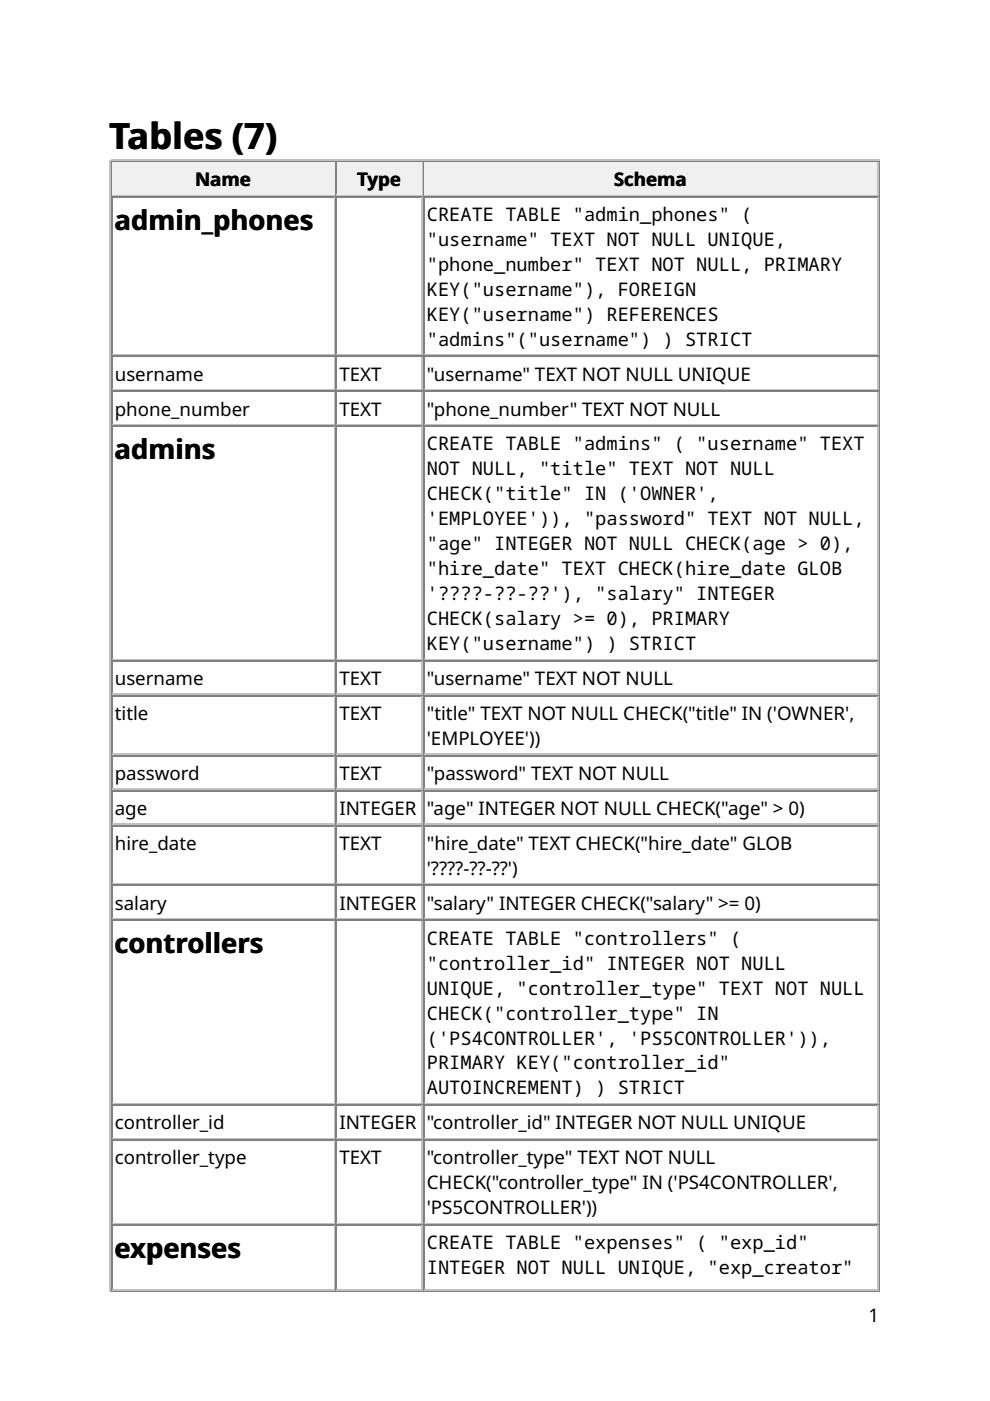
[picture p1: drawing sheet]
<svg xmlns="http://www.w3.org/2000/svg" width="210mm" height="297mm" viewBox="0 0 210 297" stroke-linecap="round" stroke-linejoin="round" font-family="sans-serif">
<defs><g id="words">
<text font-size="7.7" x="23.1" y="31.5">Tables (7)</text>
<g font-size="5.8">
<text x="24.2" y="48.7">admin_phones</text>
<text x="24.2" y="97.4">admins</text>
<text x="24.2" y="202.1">controllers</text>
<text x="24.2" y="266.7">expenses</text>
</g>
<g font-size="4">
<text x="41.4" y="39.4">Name</text>
<text x="75.8" y="39.4">Type</text>
<text x="130.1" y="39.4">Schema</text>
<text x="90.5" y="46.8">CREATE TABLE &quot;admin_phones&quot; (</text>
<text x="90.5" y="52.1">&quot;username&quot; TEXT NOT NULL UNIQUE,</text>
<text x="90.5" y="57.4">&quot;phone_number&quot; TEXT NOT NULL, PRIMARY</text>
<text x="90.5" y="62.7">KEY(&quot;username&quot;), FOREIGN</text>
<text x="90.5" y="68">KEY(&quot;username&quot;) REFERENCES</text>
<text x="90.5" y="73.3">&quot;admins&quot;(&quot;username&quot;) ) STRICT</text>
<text x="24.3" y="80.7">username</text>
<text x="72" y="80.7">TEXT</text>
<text x="90.5" y="80.7">&quot;username&quot; TEXT NOT NULL UNIQUE</text>
<text x="24.3" y="88.1">phone_number</text>
<text x="72" y="88.1">TEXT</text>
<text x="90.5" y="88.1">&quot;phone_number&quot; TEXT NOT NULL</text>
<text x="90.5" y="95.5">CREATE TABLE &quot;admins&quot; ( &quot;username&quot; TEXT</text>
<text x="90.5" y="100.8">NOT NULL, &quot;title&quot; TEXT NOT NULL</text>
<text x="90.5" y="106.1">CHECK(&quot;title&quot; IN ('OWNER',</text>
<text x="90.5" y="111.4">'EMPLOYEE')), &quot;password&quot; TEXT NOT NULL,</text>
<text x="90.5" y="116.7">&quot;age&quot; INTEGER NOT NULL CHECK(age &gt; 0),</text>
<text x="90.5" y="122">&quot;hire_date&quot; TEXT CHECK(hire_date GLOB</text>
<text x="90.5" y="127.3">'????-??-??'), &quot;salary&quot; INTEGER</text>
<text x="90.5" y="132.6">CHECK(salary &gt;= 0), PRIMARY</text>
<text x="90.5" y="137.8">KEY(&quot;username&quot;) ) STRICT</text>
<text x="24.3" y="145.3">username</text>
<text x="72" y="145.3">TEXT</text>
<text x="90.5" y="145.3">&quot;username&quot; TEXT NOT NULL</text>
<text x="24.3" y="152.7">title</text>
<text x="72" y="152.7">TEXT</text>
<text x="90.5" y="152.7">&quot;title&quot; TEXT NOT NULL CHECK(&quot;title&quot; IN ('OWNER',</text>
<text x="90.5" y="158">'EMPLOYEE'))</text>
<text x="24.3" y="165.4">password</text>
<text x="72" y="165.4">TEXT</text>
<text x="90.5" y="165.4">&quot;password&quot; TEXT NOT NULL</text>
<text x="24.3" y="172.8">age</text>
<text x="72" y="172.8">INTEGER</text>
<text x="90.5" y="172.8">&quot;age&quot; INTEGER NOT NULL CHECK(&quot;age&quot; &gt; 0)</text>
<text x="24.3" y="180.2">hire_date</text>
<text x="72" y="180.2">TEXT</text>
<text x="90.5" y="180.2">&quot;hire_date&quot; TEXT CHECK(&quot;hire_date&quot; GLOB</text>
<text x="90.5" y="185.5">'????-??-??')</text>
<text x="24.3" y="192.9">salary</text>
<text x="72" y="192.9">INTEGER</text>
<text x="90.5" y="192.9">&quot;salary&quot; INTEGER CHECK(&quot;salary&quot; &gt;= 0)</text>
<text x="90.5" y="200.3">CREATE TABLE &quot;controllers&quot; (</text>
<text x="90.5" y="205.6">&quot;controller_id&quot; INTEGER NOT NULL</text>
<text x="90.5" y="210.9">UNIQUE, &quot;controller_type&quot; TEXT NOT NULL</text>
<text x="90.5" y="216.2">CHECK(&quot;controller_type&quot; IN</text>
<text x="90.5" y="221.5">('PS4CONTROLLER', 'PS5CONTROLLER')),</text>
<text x="90.5" y="226.7">PRIMARY KEY(&quot;controller_id&quot;</text>
<text x="90.5" y="232">AUTOINCREMENT) ) STRICT</text>
<text x="24.3" y="239.4">controller_id</text>
<text x="72" y="239.4">INTEGER</text>
<text x="90.5" y="239.4">&quot;controller_id&quot; INTEGER NOT NULL UNIQUE</text>
<text x="24.3" y="246.9">controller_type</text>
<text x="72" y="246.9">TEXT</text>
<text x="90.5" y="246.9">&quot;controller_type&quot; TEXT NOT NULL</text>
<text x="90.5" y="252.1">CHECK(&quot;controller_type&quot; IN ('PS4CONTROLLER',</text>
<text x="90.5" y="257.4">'PS5CONTROLLER'))</text>
<text x="90.5" y="264.8">CREATE TABLE &quot;expenses&quot; ( &quot;exp_id&quot;</text>
<text x="90.5" y="270.1">INTEGER NOT NULL UNIQUE, &quot;exp_creator&quot;</text>
<text x="184.1" y="280.2">1</text>
</g>
</g></defs>
<path d="M23.4 33.9v239.9M23.5 34h163M71 34.4v6.9M23.8 41.4h47.4" fill="none" stroke="#c0c0c0" stroke-width=".26"/>
<path d="M23.7 34.1v7.4M23.8 34.3h47.4M186.4 34.1v239.5M23.5 273.7h163" fill="none" stroke="#808080" stroke-width=".26"/>
<g fill="#f0f0f0">
<path d="M23.8 34.4h47.1v6.9h-47.1z"/>
<path d="M41.3 34.9h12.1v5.8h-12.1z"/>
</g>
<path d="M71.3 34.1v7.4M71.4 34.3h18.3" fill="none" stroke="#808080" stroke-width=".26"/>
<path d="M89.6 34.4v6.9M71.4 41.4h18.3" fill="none" stroke="#c0c0c0" stroke-width=".26"/>
<g fill="#f0f0f0">
<path d="M71.4 34.4h18v6.9h-18z"/>
<path d="M75.7 34.9h9.5v5.8h-9.5z"/>
</g>
<path d="M89.8 34.1v7.4M90 34.3h96.3" fill="none" stroke="#808080" stroke-width=".26"/>
<path d="M186.1 34.4v6.9M90 41.4h96.3" fill="none" stroke="#c0c0c0" stroke-width=".26"/>
<g fill="#f0f0f0">
<path d="M90 34.4h96v6.9h-96z"/>
<path d="M130.2 34.9h15.6v5.8h-15.6z"/>
</g>
<g fill="none" stroke="#808080" stroke-width=".26">
<path d="M23.7 41.5v232.1M23.8 41.7h47.4M71.3 41.5v232.1M71.4 41.7h18.3M89.8 41.5v232.1M90 41.7h96.3M23.8 75.5h47.4M71.4 75.5h18.3M90 75.5h96.3M23.8 82.9h47.4M23.8 90.4h47.4M71.4 82.9h18.3"/>
<path d="M71.4 90.4h18.3M90 82.9h96.3M90 90.4h96.3M23.8 140.1h47.4M23.8 147.5h47.4M71.4 140.1h18.3M71.4 147.5h18.3M90 140.1h96.3M90 147.5h96.3M23.8 160.2h47.4M23.8 167.6h47.4M23.8 175h47.4"/>
<path d="M71.4 160.2h18.3M71.4 167.6h18.3M71.4 175h18.3M90 160.2h96.3M90 167.6h96.3M90 175h96.3M23.8 187.7h47.4M23.8 195.1h47.4M71.4 187.7h18.3M71.4 195.1h18.3M90 187.7h96.3M90 195.1h96.3"/>
<path d="M23.8 234.3h47.4M71.4 234.3h18.3M90 234.3h96.3M23.8 241.7h47.4M23.8 259.7h47.4M71.4 241.7h18.3M71.4 259.7h18.3M90 241.7h96.3M90 259.7h96.3"/>
</g>
<g fill="none" stroke="#c0c0c0" stroke-width=".26">
<path d="M71 41.8v33.3M89.6 41.8v33.3M186.1 41.8v33.3M23.8 75.3h47.4M71 75.7v6.8M71.4 75.3h18.3M89.6 75.7v6.8M90 75.3h96.3M186.1 75.7v6.8M23.8 82.7h47.4M23.8 90.1h47.4M71 83.1v6.9"/>
<path d="M71 90.5v49.2M71.4 82.7h18.3M71.4 90.1h18.3M89.6 83.1v6.9M89.6 90.5v49.2M90 82.7h96.3M90 90.1h96.3M186.1 83.1v6.9M186.1 90.5v49.2M23.8 139.8h47.4M71.4 139.8h18.3M90 139.8h96.3"/>
<path d="M23.8 147.2h47.4M23.8 159.9h47.4M71 140.2v6.9M71 147.6v12.2M71.4 147.2h18.3M71.4 159.9h18.3M89.6 140.2v6.9M89.6 147.6v12.2M90 147.2h96.3M90 159.9h96.3M186.1 140.2v6.9M186.1 147.6v12.2"/>
<path d="M23.8 167.3h47.4M23.8 174.8h47.4M71 160.3v6.9M71 167.7v6.9M71 175.2v12.1M71.4 167.3h18.3M71.4 174.8h18.3M89.6 160.3v6.9M89.6 167.7v6.9M89.6 175.2v12.1M90 167.3h96.3M90 174.8h96.3"/>
<path d="M186.1 160.3v6.9M186.1 167.7v6.9M186.1 175.2v12.1M23.8 187.5h47.4M23.8 194.9h47.4M71 187.9v6.8M71 195.3v38.6M71.4 187.5h18.3M71.4 194.9h18.3M89.6 187.9v6.8M89.6 195.3v38.6M90 187.5h96.3"/>
<path d="M90 194.9h96.3M186.1 187.9v6.8M186.1 195.3v38.6M23.8 234h47.4M71 234.4v6.9M71.4 234h18.3M89.6 234.4v6.9M90 234h96.3M186.1 234.4v6.9M23.8 241.4h47.4M23.8 259.4h47.4M71 241.8v17.5"/>
<path d="M71 259.8v13.5M71.4 241.4h18.3M71.4 259.4h18.3M89.6 241.8v17.5M89.6 259.8v13.5M90 241.4h96.3M90 259.4h96.3M186.1 241.8v17.5M186.1 259.8v13.5M23.8 273.4h47.4M71.4 273.4h18.3M90 273.4h96.3"/>
</g>
<use href="#words"/>
</svg>
